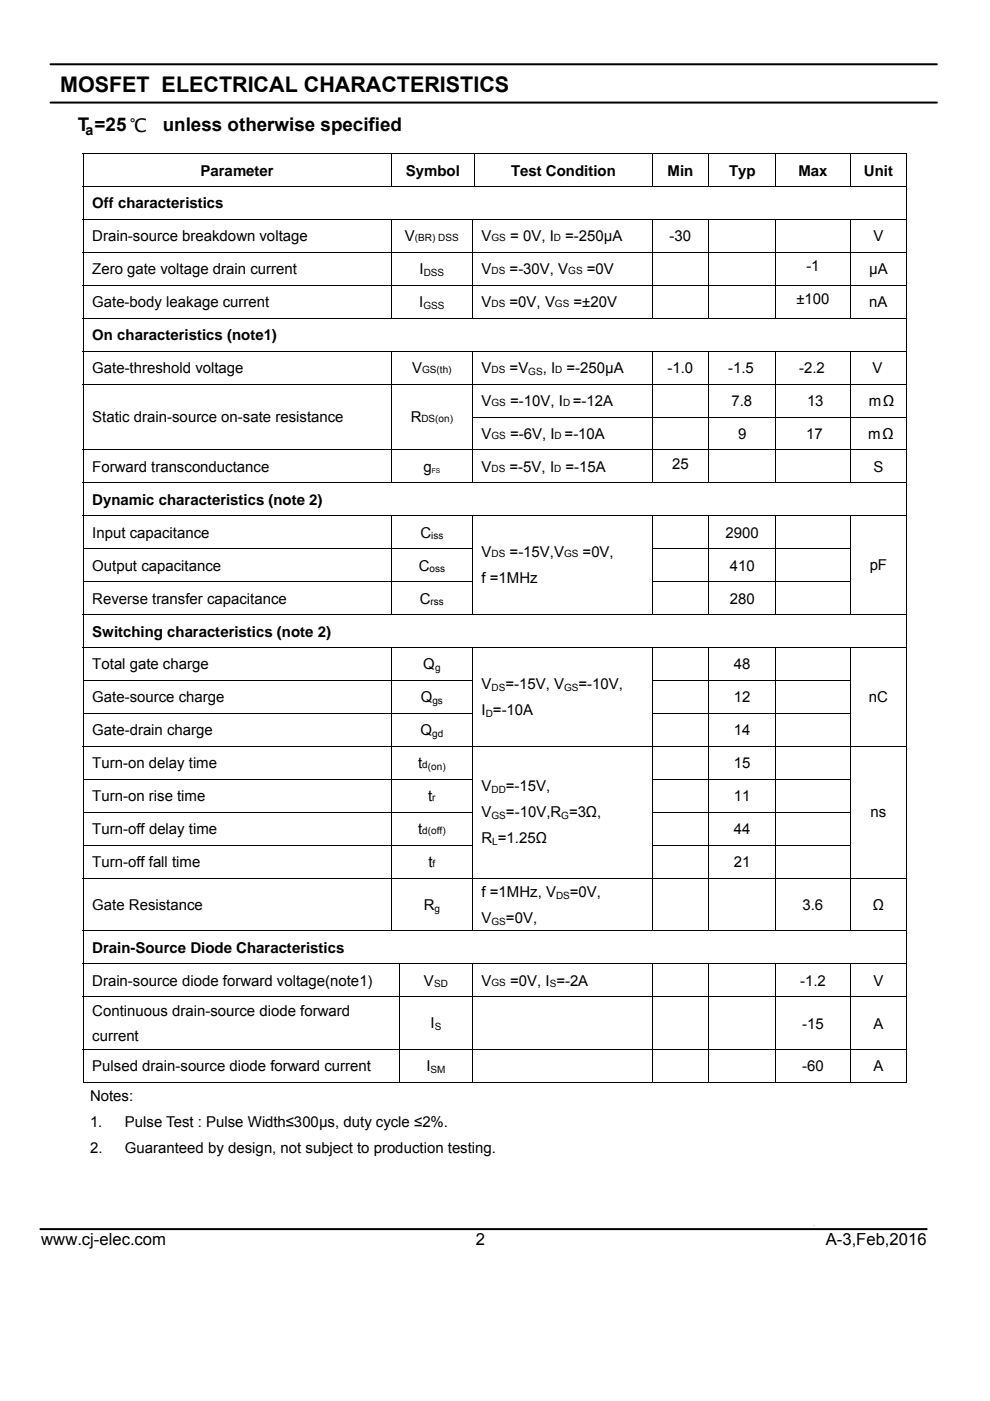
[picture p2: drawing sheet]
<svg xmlns="http://www.w3.org/2000/svg" width="210mm" height="297mm" viewBox="0 0 210 297" stroke-linecap="round" stroke-linejoin="round" font-family="sans-serif">
<defs><g id="words">
<text font-size="4.6" x="12.7" y="19.4">MOSFET ELECTRICAL CHARACTERISTICS</text>
<g font-size="4">
<text x="16.5" y="27.8">T =25 ℃</text>
<text x="34.5" y="27.8">unless otherwise specified</text>
</g>
<g font-size="3.5">
<text x="8.8" y="264.1">www.cj-elec.com</text>
<text x="100.9" y="264.1">2</text>
<text x="175.2" y="264.1">A-3,Feb,2016</text>
</g>
<g font-size="3.2">
<text x="42.5" y="37.3">Parameter</text>
<text x="86.1" y="37.3">Symbol</text>
<text x="108.4" y="37.3">Test Condition</text>
<text x="141.6" y="37.3">Min</text>
<text x="154.6" y="37.3">Typ</text>
<text x="169.4" y="37.3">Max</text>
<text x="183.2" y="37.3">Unit</text>
<text x="19.6" y="44.2">Off characteristics</text>
<text x="19.6" y="51.1">Drain-source breakdown voltage</text>
<text x="85.9" y="51.1">V</text>
<text x="102.1" y="51.1">V</text>
<text x="108.2" y="51.1">= 0V, I</text>
<text x="119.9" y="51.1">=-250µA</text>
<text x="142" y="51.1">-30</text>
<text x="185.3" y="51.1">V</text>
<text x="19.6" y="58.1">Zero gate voltage drain current</text>
<text x="89" y="58.1">I</text>
<text x="102.1" y="58.1">V</text>
<text x="108.1" y="58.1">=-30V, V</text>
<text x="124.5" y="58.1">=0V</text>
<text x="171" y="57.4">-1</text>
<text x="184.3" y="58.1">µA</text>
<text x="19.6" y="65.1">Gate-body leakage current</text>
<text x="88.9" y="65.1">I</text>
<text x="102.1" y="65.1">V</text>
<text x="108.1" y="65.1">=0V, V</text>
<text x="121.6" y="65.1">=±20V</text>
<text x="168.9" y="64.4">±100</text>
<text x="184.4" y="65.1">nA</text>
<text x="19.6" y="72.1">On characteristics (note1)</text>
<text x="19.6" y="79.1">Gate-threshold voltage</text>
<text x="87.4" y="79.1">V</text>
<text x="102.1" y="79.1">V</text>
<text x="108.1" y="79.1">=V</text>
<text x="115.1" y="79.1">, I</text>
<text x="120.2" y="79.1">=-250µA</text>
<text x="141.6" y="79.1">-1.0</text>
<text x="154.4" y="79.1">-1.5</text>
<text x="169.5" y="79.1">-2.2</text>
<text x="185.1" y="79.1">V</text>
<text x="19.6" y="89.5">Static drain-source on-sate resistance</text>
<text x="87.1" y="89.5">R</text>
<text x="102.1" y="86">V</text>
<text x="108.2" y="86">=-10V, I =-12A</text>
<text x="155.1" y="86">7.8</text>
<text x="171.2" y="86">13</text>
<text x="184.3" y="86">mΩ</text>
<text x="102.1" y="93">V</text>
<text x="108.2" y="93">=-6V, I =-10A</text>
<text x="156.6" y="93">9</text>
<text x="171" y="93">17</text>
<text x="184.1" y="93">mΩ</text>
<text x="19.6" y="100">Forward transconductance</text>
<text x="89.8" y="100">g</text>
<text x="102.1" y="100">V</text>
<text x="108.1" y="100">=-5V, I</text>
<text x="119.9" y="100">=-15A</text>
<text x="142.6" y="99.4">25</text>
<text x="185.3" y="100">S</text>
<text x="19.6" y="107">Dynamic characteristics (note 2)</text>
<text x="19.6" y="114">Input capacitance</text>
<text x="89.2" y="114">C</text>
<text x="153.9" y="114">2900</text>
<text x="102.1" y="118.1">V</text>
<text x="108.1" y="118.1">=-15V,V</text>
<text x="123.6" y="118.1">=0V,</text>
<text x="19.6" y="121">Output capacitance</text>
<text x="88.8" y="121">C</text>
<text x="102.1" y="123.6">f =1MHz</text>
<text x="154.8" y="121">410</text>
<text x="184.5" y="120.9">pF</text>
<text x="19.6" y="128">Reverse transfer capacitance</text>
<text x="89" y="128">C</text>
<text x="154.8" y="128">280</text>
<text x="19.6" y="135">Switching characteristics (note 2)</text>
<text x="19.6" y="141.9">Total gate charge</text>
<text x="89.8" y="141.9">Q</text>
<text x="155.7" y="141.9">48</text>
<text x="19.6" y="148.9">Gate-source charge</text>
<text x="89.3" y="148.9">Q</text>
<text x="102.1" y="146.1">V</text>
<text x="107.2" y="146.1">=-15V, V</text>
<text x="122.7" y="146.1">=-10V,</text>
<text x="155.7" y="148.9">12</text>
<text x="184.3" y="148.8">nC</text>
<text x="19.6" y="155.9">Gate-drain charge</text>
<text x="89.2" y="155.9">Q</text>
<text x="102.1" y="151.6">I =-10A</text>
<text x="155.7" y="155.9">14</text>
<text x="19.6" y="162.9">Turn-on delay time</text>
<text x="88.7" y="162.9">t</text>
<text x="102.1" y="167.8">V</text>
<text x="107.3" y="167.8">=-15V,</text>
<text x="155.7" y="162.9">15</text>
<text x="19.6" y="169.9">Turn-on rise time</text>
<text x="90.8" y="169.9">t</text>
<text x="102.1" y="173.3">V</text>
<text x="107.3" y="173.3">=-10V,R =3Ω,</text>
<text x="155.7" y="169.9">11</text>
<text x="184.6" y="173.3">ns</text>
<text x="19.6" y="176.9">Turn-off delay time</text>
<text x="88.7" y="176.8">t</text>
<text x="102.1" y="178.8">R =1.25Ω</text>
<text x="155.7" y="176.9">44</text>
<text x="19.6" y="183.8">Turn-off fall time</text>
<text x="90.9" y="183.8">t</text>
<text x="155.7" y="183.8">21</text>
<text x="102.1" y="190.2">f =1MHz, V</text>
<text x="120.9" y="190.2">=0V,</text>
<text x="19.6" y="192.9">Gate Resistance</text>
<text x="89.9" y="192.9">R</text>
<text x="102.1" y="195.7">V</text>
<text x="107.3" y="195.7">=0V,</text>
<text x="170.2" y="192.9">3.6</text>
<text x="185.1" y="192.9">Ω</text>
<text x="19.6" y="202">Drain-Source Diode Characteristics</text>
<text x="19.6" y="209">Drain-source diode forward voltage(note1)</text>
<text x="89.9" y="209">V</text>
<text x="102.1" y="209">V</text>
<text x="108.2" y="209">=0V, I =-2A</text>
<text x="169.7" y="209">-1.2</text>
<text x="185.3" y="209">V</text>
<text x="19.6" y="215.3">Continuous drain-source diode forward</text>
<text x="19.6" y="220.8">current</text>
<text x="91.3" y="218.1">I</text>
<text x="170.1" y="218.1">-15</text>
<text x="185.3" y="218.1">A</text>
<text x="19.6" y="227.2">Pulsed drain-source diode forward current</text>
<text x="90.4" y="227.2">I</text>
<text x="170.1" y="227.2">-60</text>
<text x="185.3" y="227.2">A</text>
<text x="19.1" y="233.5">Notes:</text>
<text x="19.1" y="239">1.</text>
<text x="26.5" y="239">Pulse Test : Pulse Width≤300µs, duty cycle ≤2%.</text>
<text x="19.1" y="244.5">2.</text>
<text x="26.5" y="244.5">Guaranteed by design, not subject to production testing.</text>
</g>
<text font-size="3" x="18.2" y="28.5">a</text>
<g font-size="2.1">
<text x="88" y="51.1">(BR) DSS</text>
<text x="104.2" y="51.1">GS</text>
<text x="117.5" y="51.1">D</text>
<text x="89.9" y="58.5">DSS</text>
<text x="104.2" y="58.1">DS</text>
<text x="120.5" y="58.1">GS</text>
<text x="89.8" y="65.5">GSS</text>
<text x="104.2" y="65.1">DS</text>
<text x="117.7" y="65.1">GS</text>
<text x="89.5" y="79.1">GS(th)</text>
<text x="104.2" y="79.1">DS</text>
<text x="112.1" y="79.4">GS</text>
<text x="117.8" y="79.1">D</text>
<text x="89.4" y="89.5">DS(on)</text>
<text x="104.2" y="86">GS</text>
<text x="119.4" y="86">D</text>
<text x="104.2" y="93">GS</text>
<text x="117.6" y="93">D</text>
<text x="104.2" y="100">DS</text>
<text x="117.5" y="100">D</text>
<text x="91.5" y="114.3">iss</text>
<text x="104.2" y="118.1">DS</text>
<text x="119.6" y="118.1">GS</text>
<text x="91.1" y="121.3">oss</text>
<text x="91.3" y="128.3">rss</text>
<text x="92.3" y="142.3">g</text>
<text x="91.7" y="149.3">gs</text>
<text x="104.2" y="146.4">DS</text>
<text x="119.6" y="146.4">GS</text>
<text x="103" y="151.9">D</text>
<text x="91.7" y="156.3">gd</text>
<text x="89.6" y="162.9">d(on)</text>
<text x="91.7" y="169.9">r</text>
<text x="104.2" y="168.1">DD</text>
<text x="104.2" y="173.6">GS</text>
<text x="119" y="173.6">G</text>
<text x="89.6" y="176.9">d(off)</text>
<text x="104.4" y="179.1">L</text>
<text x="91.7" y="183.8">f</text>
<text x="117.9" y="190.5">DS</text>
<text x="92.2" y="193.3">g</text>
<text x="104.2" y="196">GS</text>
<text x="92.1" y="209.3">SD</text>
<text x="104.2" y="209">GS</text>
<text x="116.6" y="209.3">S</text>
<text x="92.2" y="218.4">S</text>
<text x="91.3" y="227.5">SM</text>
</g>
<text font-size="1.4" x="91.6" y="100.4">FS</text>
</g></defs>
<path d="M17.6 32.5h.2v.1h-.2zM192.2 32.5h.2v.1h-.2zM17.6 88.3h.2v.2h-.2zM82.9 88.3h.2v.2h-.2zM192.2 116.3h.2v.1h-.2zM192.2 123.3h.2v.1h-.2zM192.2 144.2h.2v.2h-.2zM192.2 151.2h.2v.2h-.2zM192.2 165.2h.2v.1h-.2zM192.2 172.2h.2v.1h-.2zM192.2 179.1h.2v.2h-.2zM192.2 229.4h.2v.2h-.2z" fill="#000"/>
<g fill="none" stroke="#000" stroke-width=".21">
<path d="M17.6 32.5h174.8M17.6 39.5h174.8M17.7 32.6v6.8M17.7 39.6v6.8M83 32.6v6.8M100.7 32.6v6.8M138.3 32.6v6.8M150.3 32.6v6.8M164.5 32.6v6.8M180.3 32.6v6.8M192.3 32.6v6.8M192.3 39.6v6.8"/>
<path d="M17.6 46.5h174.8M17.6 53.5h174.8M17.7 46.6v6.8M17.7 53.6v6.8M83 46.6v6.8M83 53.6v6.8M100.2 46.6v6.8M100.2 53.6v6.8M138.3 46.6v6.8M138.3 53.6v6.8M150.3 46.6v6.8M150.3 53.6v6.8"/>
<path d="M164.5 46.6v6.8M164.5 53.6v6.8M180.3 46.6v6.8M180.3 53.6v6.8M192.3 46.6v6.8M192.3 53.6v6.8M17.6 60.5h174.8M17.6 67.5h174.8M17.6 74.4h174.8M17.7 60.6v6.8M17.7 67.5v6.9M17.7 74.5v6.8"/>
<path d="M83 60.6v6.8M83 74.5v6.8M100.2 60.6v6.8M100.2 74.5v6.8M138.3 60.6v6.8M138.3 74.5v6.8M150.3 60.6v6.8M150.3 74.5v6.8M164.5 60.6v6.8M164.5 74.5v6.8M180.3 60.6v6.8M180.3 74.5v6.8"/>
<path d="M192.3 60.6v6.8M192.3 67.5v6.9M192.3 74.5v6.8M17.6 81.4h174.8M17.6 95.4h174.8M17.7 81.5v6.8M17.7 88.5v6.8M17.7 95.5v6.8M83 81.5v6.8M83 88.5v6.8M83 95.5v6.8M100.1 88.4h92.3"/>
<path d="M100.2 81.5v6.8M100.2 88.5v6.8M100.2 95.5v6.8M138.3 81.5v6.8M138.3 88.5v6.8M138.3 95.5v6.8M150.3 81.5v6.8M150.3 88.5v6.8M150.3 95.5v6.8M164.5 81.5v6.8M164.5 88.5v6.8M164.5 95.5v6.8"/>
<path d="M180.3 81.5v6.8M180.3 88.5v6.8M180.3 95.5v6.8M192.3 81.5v6.8M192.3 88.5v6.8M192.3 95.5v6.8M17.6 102.4h174.8M17.6 109.4h174.8M17.6 116.4h82.7M17.7 102.5v6.8M17.7 109.5v6.8M17.7 116.4v6.9"/>
<path d="M83 109.5v6.8M83 116.4v6.9M100.2 109.5v6.8M100.2 116.4v6.9M138.2 116.4h42.2M138.3 109.5v6.8M138.3 116.4v6.9M150.3 109.5v6.8M150.3 116.4v6.9M164.5 109.5v6.8M164.5 116.4v6.9M180.3 109.5v6.8"/>
<path d="M180.3 116.4v6.9M192.3 102.5v6.8M192.3 109.5v6.8M192.3 116.4v6.9M17.6 123.3h82.7M17.6 130.3h174.8M17.6 137.3h174.8M17.7 123.4v6.8M17.7 130.4v6.8M17.7 137.4v6.8M83 123.4v6.8M83 137.4v6.8"/>
<path d="M100.2 123.4v6.8M100.2 137.4v6.8M138.2 123.3h42.2M138.3 123.4v6.8M138.3 137.4v6.8M150.3 123.4v6.8M150.3 137.4v6.8M164.5 123.4v6.8M164.5 137.4v6.8M180.3 123.4v6.8M180.3 137.4v6.8M192.3 123.4v6.8"/>
<path d="M192.3 130.4v6.8M192.3 137.4v6.8M17.6 144.3h82.7M17.6 151.3h82.7M17.6 158.3h174.8M17.7 144.4v6.8M17.7 151.4v6.8M17.7 158.4v6.8M83 144.4v6.8M83 151.4v6.8M83 158.4v6.8M100.2 144.4v6.8"/>
<path d="M100.2 151.4v6.8M100.2 158.4v6.8M138.2 144.3h42.2M138.2 151.3h42.2M138.3 144.4v6.8M138.3 151.4v6.8M138.3 158.4v6.8M150.3 144.4v6.8M150.3 151.4v6.8M150.3 158.4v6.8M164.5 144.4v6.8M164.5 151.4v6.8"/>
<path d="M164.5 158.4v6.8M180.3 144.4v6.8M180.3 151.4v6.8M180.3 158.4v6.8M192.3 144.4v6.8M192.3 151.4v6.8M192.3 158.4v6.8M17.6 165.3h82.7M17.6 172.2h82.7M17.6 179.2h82.7M17.7 165.3v6.9M17.7 172.3v6.8"/>
<path d="M17.7 179.3v6.8M83 165.3v6.9M83 172.3v6.8M83 179.3v6.8M100.2 165.3v6.9M100.2 172.3v6.8M100.2 179.3v6.8M138.2 165.3h42.2M138.2 172.2h42.2M138.2 179.2h42.2M138.3 165.3v6.9M138.3 172.3v6.8"/>
<path d="M138.3 179.3v6.8M150.3 165.3v6.9M150.3 172.3v6.8M150.3 179.3v6.8M164.5 165.3v6.9M164.5 172.3v6.8M164.5 179.3v6.8M180.3 165.3v6.9M180.3 172.3v6.8M180.3 179.3v6.8M192.3 165.3v6.9M192.3 172.3v6.8"/>
<path d="M192.3 179.3v6.8M17.6 186.2h174.8M17.6 197.4h174.8M17.7 186.3v11M17.7 197.5v6.8M83 186.3v11M100.2 186.3v11M138.3 186.3v11M150.3 186.3v11M164.5 186.3v11M180.3 186.3v11M192.3 186.3v11"/>
<path d="M192.3 197.5v6.8M17.6 204.4h174.8M17.6 211.4h174.8M17.7 204.5v6.8M17.7 211.4v11.1M84.7 204.5v6.8M84.7 211.4v11.1M100.2 204.5v6.8M100.2 211.4v11.1M138.3 204.5v6.8M138.3 211.4v11.1M150.3 204.5v6.8"/>
<path d="M150.3 211.4v11.1M164.5 204.5v6.8M164.5 211.4v11.1M180.3 204.5v6.8M180.3 211.4v11.1M192.3 204.5v6.8M192.3 211.4v11.1M17.6 222.5h174.8M17.6 229.5h67M17.7 222.6v7M84.7 222.6v7M84.8 229.5h15.3"/>
<path d="M100.2 222.6v7M100.3 229.5h37.9M138.3 222.6v7M138.4 229.5h11.8M150.3 222.6v7M150.4 229.5h14.1M164.5 222.6v7M164.6 229.5h15.6M180.3 222.6v7M180.4 229.5h11.8M192.3 222.6v7"/>
</g>
<path d="M172.5 259.8h.5z" fill-rule="evenodd" fill="#000"/>
<path d="M10.7 13.6h188M10.7 21.7h188M8.6 260.6h188" fill="none" stroke="#000" stroke-width=".42"/>
<use href="#words"/>
</svg>
